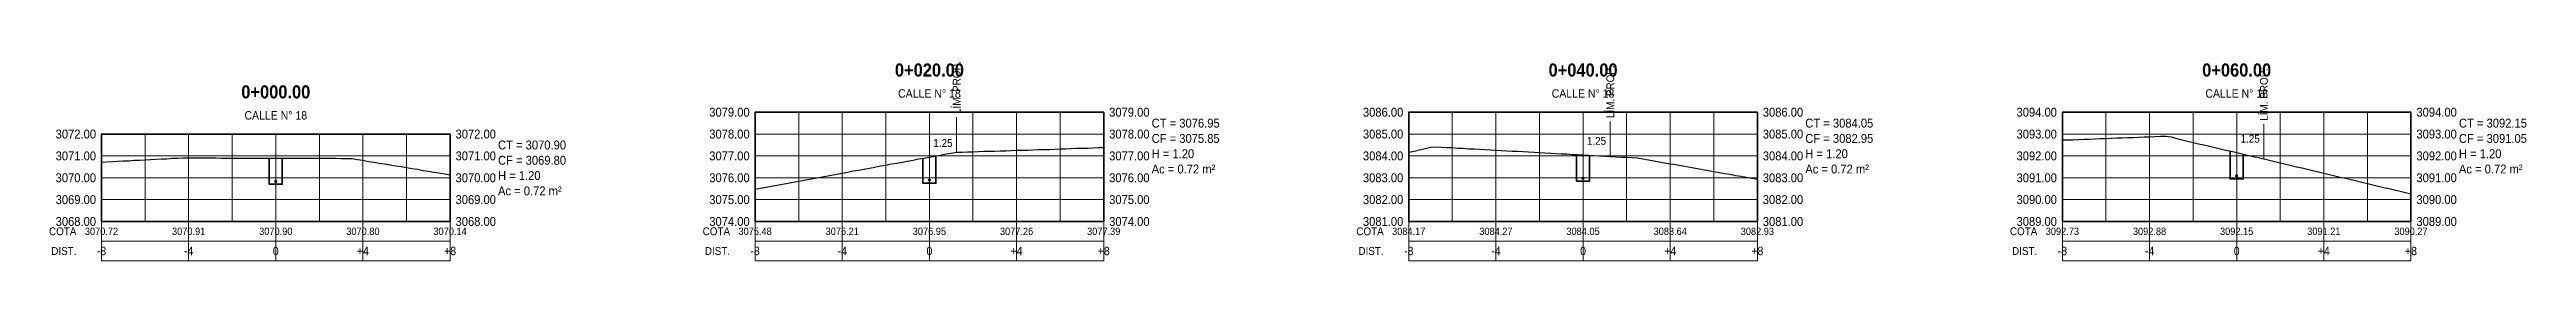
# Model space of a CAD drawing. Header units: metres. Extents: x 295850 to 310263, y 8095845 to 8104014.
# Drawn here: x 297389.6 to 297503.3, y 8103998.2 to 8104007.3 of the extents above; entities that cross this region are included whole.
import ezdxf
from ezdxf.enums import TextEntityAlignment as Align

# ---------------------------------------------------------------- set-up
doc = ezdxf.new("R2010")
doc.units = ezdxf.units.M
doc.linetypes.add('CENTER', pattern=[5.08, 3.175, -0.635, 0.635, -0.635])
for name, color, linetype, lineweight in [('AP-EJES', 8, 'CENTER', 13), ('PERF-BANDAS', 7, 'Continuous', 18), ('PERF-MARCO', 7, 'Continuous', 35), ('SEC-GRILLA', 252, 'Continuous', 9), ('SEC-TERRENO', 32, 'Continuous', 25), ('SEC-TUB', 5, 'Continuous', 35), ('SEC-TXT', 7, 'Continuous', 18), ('SEC-ZANJA', 1, 'Continuous', 35)]:
    doc.layers.add(name, color=color, linetype=linetype, lineweight=lineweight)
doc.styles.add('ARIAL', font='arial.ttf')
doc.styles.add('ARIAL-B', font='arialbd.ttf')

# ---------------------------------------------------------------- blocks, each defined once
blk = doc.blocks.new('SECCION_C18_000000')
at = {"layer": 'SEC-TUB'}
h = blk.add_hatch(color=256, dxfattribs=at)
h.dxf.hatch_style = 1
h.paths.add_polyline_path([(297400.04, 8104001.83), (297400.04, 8104001.84), (297400.04, 8104001.84), (297400.03, 8104001.85), (297400.03, 8104001.85), (297400.03, 8104001.86), (297400.03, 8104001.86), (297400.02, 8104001.86), (297400.02, 8104001.87), (297400.01, 8104001.87), (297400.01, 8104001.87), (297400, 8104001.87), (297400, 8104001.87), (297400, 8104001.87), (297399.99, 8104001.87), (297399.99, 8104001.87), (297399.98, 8104001.87), (297399.98, 8104001.86), (297399.97, 8104001.86), (297399.97, 8104001.86), (297399.97, 8104001.85), (297399.97, 8104001.85), (297399.96, 8104001.84), (297399.96, 8104001.84), (297399.96, 8104001.83), (297399.96, 8104001.83), (297399.96, 8104001.82), (297399.97, 8104001.82), (297399.97, 8104001.81), (297399.97, 8104001.81), (297399.97, 8104001.81), (297399.98, 8104001.8), (297399.98, 8104001.8), (297399.99, 8104001.8), (297399.99, 8104001.8), (297400, 8104001.8), (297400, 8104001.8), (297400, 8104001.8), (297400.01, 8104001.8), (297400.01, 8104001.8), (297400.02, 8104001.8), (297400.02, 8104001.8), (297400.03, 8104001.81), (297400.03, 8104001.81), (297400.03, 8104001.81), (297400.03, 8104001.82), (297400.04, 8104001.82), (297400.04, 8104001.83)])
at = {"layer": 'AP-EJES'}
blk.add_line((297400, 8104000), (297400, 8104004), dxfattribs=at)
at = {"layer": 'PERF-BANDAS'}
for p, q in [((297392, 8104000), (297392, 8103998.2)), ((297396, 8104000), (297396, 8103998.2)), ((297400, 8104000), (297400, 8103998.2)), ((297404, 8104000), (297404, 8103998.2)), ((297408, 8104000), (297408, 8103998.2)), ((297392, 8103999.1), (297408, 8103999.1))]:
    blk.add_line(p, q, dxfattribs=at)
blk.add_lwpolyline([(297392, 8103998.2), (297408, 8103998.2), (297408, 8104000), (297392, 8104000)], close=True, dxfattribs=at)
at = {"layer": 'PERF-MARCO'}
blk.add_lwpolyline([(297392, 8104000), (297408, 8104000), (297408, 8104004), (297392, 8104004)], close=True, dxfattribs=at)
at = {"layer": 'SEC-GRILLA'}
for p, q in [((297392, 8104004), (297408, 8104004)), ((297392, 8104000), (297392, 8104004)), ((297394, 8104000), (297394, 8104004)), ((297396, 8104000), (297396, 8104004)), ((297398, 8104000), (297398, 8104004)), ((297400, 8104000), (297400, 8104004)), ((297402, 8104000), (297402, 8104004)), ((297404, 8104000), (297404, 8104004)), ((297406, 8104000), (297406, 8104004)), ((297408, 8104000), (297408, 8104004)), ((297392, 8104003), (297408, 8104003)), ((297392, 8104002), (297408, 8104002)), ((297392, 8104001), (297408, 8104001)), ((297392, 8104000), (297408, 8104000))]:
    blk.add_line(p, q, dxfattribs=at)
at = {"layer": 'SEC-TERRENO'}
blk.add_lwpolyline([(297392, 8104002.72), (297392.25, 8104002.73), (297392.5, 8104002.75), (297392.75, 8104002.76), (297393, 8104002.77), (297393.25, 8104002.78), (297393.5, 8104002.8), (297393.75, 8104002.81), (297394, 8104002.82), (297394.25, 8104002.83), (297394.5, 8104002.85), (297394.75, 8104002.86), (297395, 8104002.87), (297395.25, 8104002.89), (297395.5, 8104002.9), (297395.75, 8104002.91), (297396, 8104002.91), (297396.25, 8104002.91), (297396.5, 8104002.91), (297396.75, 8104002.91), (297397, 8104002.91), (297397.25, 8104002.91), (297397.5, 8104002.9), (297397.75, 8104002.9), (297398, 8104002.9), (297398.25, 8104002.9), (297398.5, 8104002.9), (297398.75, 8104002.9), (297399, 8104002.9), (297399.25, 8104002.9), (297399.5, 8104002.9), (297399.75, 8104002.9), (297400, 8104002.9), (297400.25, 8104002.89), (297400.5, 8104002.89), (297400.75, 8104002.89), (297401, 8104002.89), (297401.25, 8104002.89), (297401.5, 8104002.89), (297401.75, 8104002.89), (297402, 8104002.89), (297402.25, 8104002.89), (297402.5, 8104002.89), (297402.75, 8104002.89), (297403, 8104002.88), (297403.25, 8104002.88), (297403.5, 8104002.88), (297403.75, 8104002.84), (297404, 8104002.8), (297404.25, 8104002.75), (297404.5, 8104002.71), (297404.75, 8104002.67), (297405, 8104002.63), (297405.25, 8104002.59), (297405.5, 8104002.55), (297405.75, 8104002.51), (297406, 8104002.47), (297406.25, 8104002.43), (297406.5, 8104002.39), (297406.75, 8104002.34), (297407, 8104002.3), (297407.25, 8104002.26), (297407.5, 8104002.22), (297407.75, 8104002.18), (297408, 8104002.14)], dxfattribs=at)
at = {"layer": 'SEC-TUB'}
blk.add_circle((297400, 8104001.83), 0.0375, dxfattribs=at)
at = {"layer": 'SEC-ZANJA'}
blk.add_lwpolyline([(297399.7, 8104002.9), (297399.7, 8104001.7), (297400.3, 8104001.7), (297400.3, 8104002.89)], dxfattribs=at)
at = {"layer": 'SEC-TXT', "width": 0.9}
for s, height, style, p in [('0+000.00', 0.6, 'ARIAL-B', (297400, 8104005.45)), ('CALLE N° 18', 0.384, 'ARIAL', (297400, 8104004.55))]:
    blk.add_text(s, height=height, dxfattribs=dict(at, style=style)).set_placement(p, align=Align.BOTTOM_CENTER)
at = {"layer": 'SEC-TXT', "style": 'ARIAL', "width": 0.9}
for s, height, p in [('3072.00', 0.408, (297391.75, 8104004)), ('3071.00', 0.408, (297391.75, 8104003)), ('3070.00', 0.408, (297391.75, 8104002)), ('3069.00', 0.408, (297391.75, 8104001)), ('3068.00', 0.408, (297391.75, 8104000)), ('COTA', 0.36, (297390.85, 8103999.55)), ('DIST.', 0.36, (297390.85, 8103998.65))]:
    blk.add_text(s, height=height, dxfattribs=at).set_placement(p, align=Align.MIDDLE_RIGHT)
for s, p in [('3072.00', (297408.25, 8104004)), ('3071.00', (297408.25, 8104003)), ('CT = 3070.90', (297410.2, 8104003.5)), ('3070.00', (297408.25, 8104002)), ('CF = 3069.80', (297410.2, 8104002.8)), ('H = 1.20', (297410.2, 8104002.1)), ('3069.00', (297408.25, 8104001)), ('Ac = 0.72 m²', (297410.2, 8104001.4)), ('3068.00', (297408.25, 8104000))]:
    blk.add_text(s, height=0.408, dxfattribs=at).set_placement(p, align=Align.MIDDLE_LEFT)
for s, height, p in [('3070.72', 0.336, (297392, 8103999.55)), ('-8', 0.384, (297392, 8103998.65)), ('3070.91', 0.336, (297396, 8103999.55)), ('-4', 0.384, (297396, 8103998.65)), ('3070.90', 0.336, (297400, 8103999.55)), ('0', 0.384, (297400, 8103998.65)), ('3070.80', 0.336, (297404, 8103999.55)), ('+4', 0.384, (297404, 8103998.65)), ('3070.14', 0.336, (297408, 8103999.55)), ('+8', 0.384, (297408, 8103998.65))]:
    blk.add_text(s, height=height, dxfattribs=at).set_placement(p, align=Align.MIDDLE_CENTER)
blk = doc.blocks.new('SECCION_C18_002000')
at = {"layer": 'SEC-TUB'}
h = blk.add_hatch(color=256, dxfattribs=at)
h.dxf.hatch_style = 1
h.paths.add_polyline_path([(297430.04, 8104001.89), (297430.04, 8104001.89), (297430.04, 8104001.9), (297430.03, 8104001.9), (297430.03, 8104001.9), (297430.03, 8104001.91), (297430.03, 8104001.91), (297430.02, 8104001.92), (297430.02, 8104001.92), (297430.01, 8104001.92), (297430.01, 8104001.92), (297430, 8104001.92), (297430, 8104001.92), (297430, 8104001.92), (297429.99, 8104001.92), (297429.99, 8104001.92), (297429.98, 8104001.92), (297429.98, 8104001.92), (297429.97, 8104001.91), (297429.97, 8104001.91), (297429.97, 8104001.9), (297429.97, 8104001.9), (297429.96, 8104001.9), (297429.96, 8104001.89), (297429.96, 8104001.89), (297429.96, 8104001.88), (297429.96, 8104001.88), (297429.97, 8104001.87), (297429.97, 8104001.87), (297429.97, 8104001.86), (297429.97, 8104001.86), (297429.98, 8104001.86), (297429.98, 8104001.85), (297429.99, 8104001.85), (297429.99, 8104001.85), (297430, 8104001.85), (297430, 8104001.85), (297430, 8104001.85), (297430.01, 8104001.85), (297430.01, 8104001.85), (297430.02, 8104001.85), (297430.02, 8104001.86), (297430.03, 8104001.86), (297430.03, 8104001.86), (297430.03, 8104001.87), (297430.03, 8104001.87), (297430.04, 8104001.88), (297430.04, 8104001.88)])
at = {"layer": 'AP-EJES'}
for p, q in [((297430, 8104000), (297430, 8104005)), ((297431.25, 8104003.17), (297431.25, 8104004.77))]:
    blk.add_line(p, q, dxfattribs=at)
at = {"layer": 'PERF-BANDAS'}
for p, q in [((297422, 8104000), (297422, 8103998.2)), ((297426, 8104000), (297426, 8103998.2)), ((297430, 8104000), (297430, 8103998.2)), ((297434, 8104000), (297434, 8103998.2)), ((297438, 8104000), (297438, 8103998.2)), ((297422, 8103999.1), (297438, 8103999.1))]:
    blk.add_line(p, q, dxfattribs=at)
blk.add_lwpolyline([(297422, 8103998.2), (297438, 8103998.2), (297438, 8104000), (297422, 8104000)], close=True, dxfattribs=at)
at = {"layer": 'PERF-MARCO'}
blk.add_lwpolyline([(297422, 8104000), (297438, 8104000), (297438, 8104005), (297422, 8104005)], close=True, dxfattribs=at)
at = {"layer": 'SEC-GRILLA'}
for p, q in [((297422, 8104005), (297438, 8104005)), ((297422, 8104000), (297422, 8104005)), ((297424, 8104000), (297424, 8104005)), ((297426, 8104000), (297426, 8104005)), ((297428, 8104000), (297428, 8104005)), ((297430, 8104000), (297430, 8104005)), ((297432, 8104000), (297432, 8104005)), ((297434, 8104000), (297434, 8104005)), ((297436, 8104000), (297436, 8104005)), ((297438, 8104000), (297438, 8104005)), ((297422, 8104004), (297438, 8104004)), ((297422, 8104003), (297438, 8104003)), ((297422, 8104002), (297438, 8104002)), ((297422, 8104001), (297438, 8104001)), ((297422, 8104000), (297438, 8104000))]:
    blk.add_line(p, q, dxfattribs=at)
at = {"layer": 'SEC-TERRENO'}
blk.add_lwpolyline([(297422, 8104001.48), (297422.25, 8104001.52), (297422.5, 8104001.57), (297422.75, 8104001.62), (297423, 8104001.66), (297423.25, 8104001.71), (297423.5, 8104001.75), (297423.75, 8104001.8), (297424, 8104001.85), (297424.25, 8104001.89), (297424.5, 8104001.94), (297424.75, 8104001.98), (297425, 8104002.03), (297425.25, 8104002.08), (297425.5, 8104002.12), (297425.75, 8104002.17), (297426, 8104002.21), (297426.25, 8104002.26), (297426.5, 8104002.31), (297426.75, 8104002.35), (297427, 8104002.4), (297427.25, 8104002.44), (297427.5, 8104002.49), (297427.75, 8104002.54), (297428, 8104002.58), (297428.25, 8104002.63), (297428.5, 8104002.67), (297428.75, 8104002.72), (297429, 8104002.76), (297429.25, 8104002.81), (297429.5, 8104002.86), (297429.75, 8104002.9), (297430, 8104002.95), (297430.25, 8104002.99), (297430.5, 8104003.04), (297430.75, 8104003.09), (297431, 8104003.13), (297431.25, 8104003.17), (297431.5, 8104003.17), (297431.75, 8104003.18), (297432, 8104003.19), (297432.25, 8104003.2), (297432.5, 8104003.21), (297432.75, 8104003.21), (297433, 8104003.22), (297433.25, 8104003.23), (297433.5, 8104003.24), (297433.75, 8104003.25), (297434, 8104003.26), (297434.25, 8104003.26), (297434.5, 8104003.27), (297434.75, 8104003.28), (297435, 8104003.29), (297435.25, 8104003.3), (297435.5, 8104003.3), (297435.75, 8104003.31), (297436, 8104003.32), (297436.25, 8104003.33), (297436.5, 8104003.34), (297436.75, 8104003.35), (297437, 8104003.35), (297437.25, 8104003.36), (297437.5, 8104003.37), (297437.75, 8104003.38), (297438, 8104003.39)], dxfattribs=at)
at = {"layer": 'SEC-TUB'}
blk.add_circle((297430, 8104001.89), 0.0375, dxfattribs=at)
at = {"layer": 'SEC-ZANJA'}
blk.add_lwpolyline([(297429.7, 8104002.89), (297429.7, 8104001.75), (297430.3, 8104001.75), (297430.3, 8104003)], dxfattribs=at)
at = {"layer": 'SEC-TXT', "width": 0.9}
for s, height, style, p in [('0+020.00', 0.6, 'ARIAL-B', (297430, 8104006.45)), ('CALLE N° 18', 0.384, 'ARIAL', (297430, 8104005.55)), ('1.25', 0.36, 'ARIAL', (297430.62, 8104003.3))]:
    blk.add_text(s, height=height, dxfattribs=dict(at, style=style)).set_placement(p, align=Align.BOTTOM_CENTER)
at = {"layer": 'SEC-TXT', "style": 'ARIAL', "width": 0.9}
blk.add_text('LÍM. PROP.', height=0.36, rotation=90, dxfattribs=at).set_placement((297431.25, 8104004.92), align=Align.MIDDLE_LEFT)
for s, height, p in [('3079.00', 0.408, (297421.75, 8104005)), ('3078.00', 0.408, (297421.75, 8104004)), ('3077.00', 0.408, (297421.75, 8104003)), ('3076.00', 0.408, (297421.75, 8104002)), ('3075.00', 0.408, (297421.75, 8104001)), ('3074.00', 0.408, (297421.75, 8104000)), ('COTA', 0.36, (297420.85, 8103999.55)), ('DIST.', 0.36, (297420.85, 8103998.65))]:
    blk.add_text(s, height=height, dxfattribs=at).set_placement(p, align=Align.MIDDLE_RIGHT)
for s, p in [('3079.00', (297438.25, 8104005)), ('CT = 3076.95', (297440.2, 8104004.5)), ('3078.00', (297438.25, 8104004)), ('3077.00', (297438.25, 8104003)), ('CF = 3075.85', (297440.2, 8104003.8)), ('H = 1.20', (297440.2, 8104003.1)), ('3076.00', (297438.25, 8104002)), ('Ac = 0.72 m²', (297440.2, 8104002.4)), ('3075.00', (297438.25, 8104001)), ('3074.00', (297438.25, 8104000))]:
    blk.add_text(s, height=0.408, dxfattribs=at).set_placement(p, align=Align.MIDDLE_LEFT)
for s, height, p in [('3075.48', 0.336, (297422, 8103999.55)), ('-8', 0.384, (297422, 8103998.65)), ('3076.21', 0.336, (297426, 8103999.55)), ('-4', 0.384, (297426, 8103998.65)), ('3076.95', 0.336, (297430, 8103999.55)), ('0', 0.384, (297430, 8103998.65)), ('3077.26', 0.336, (297434, 8103999.55)), ('+4', 0.384, (297434, 8103998.65)), ('3077.39', 0.336, (297438, 8103999.55)), ('+8', 0.384, (297438, 8103998.65))]:
    blk.add_text(s, height=height, dxfattribs=at).set_placement(p, align=Align.MIDDLE_CENTER)
blk = doc.blocks.new('SECCION_C18_004000')
at = {"layer": 'SEC-TUB'}
h = blk.add_hatch(color=256, dxfattribs=at)
h.dxf.hatch_style = 1
h.paths.add_polyline_path([(297460.04, 8104001.98), (297460.04, 8104001.99), (297460.04, 8104001.99), (297460.03, 8104002), (297460.03, 8104002), (297460.03, 8104002.01), (297460.03, 8104002.01), (297460.02, 8104002.01), (297460.02, 8104002.02), (297460.01, 8104002.02), (297460.01, 8104002.02), (297460, 8104002.02), (297460, 8104002.02), (297460, 8104002.02), (297459.99, 8104002.02), (297459.99, 8104002.02), (297459.98, 8104002.02), (297459.98, 8104002.01), (297459.97, 8104002.01), (297459.97, 8104002.01), (297459.97, 8104002), (297459.97, 8104002), (297459.96, 8104001.99), (297459.96, 8104001.99), (297459.96, 8104001.98), (297459.96, 8104001.98), (297459.96, 8104001.97), (297459.97, 8104001.97), (297459.97, 8104001.96), (297459.97, 8104001.96), (297459.97, 8104001.96), (297459.98, 8104001.95), (297459.98, 8104001.95), (297459.99, 8104001.95), (297459.99, 8104001.95), (297460, 8104001.95), (297460, 8104001.95), (297460, 8104001.95), (297460.01, 8104001.95), (297460.01, 8104001.95), (297460.02, 8104001.95), (297460.02, 8104001.95), (297460.03, 8104001.96), (297460.03, 8104001.96), (297460.03, 8104001.96), (297460.03, 8104001.97), (297460.04, 8104001.97), (297460.04, 8104001.98)])
at = {"layer": 'AP-EJES'}
for p, q in [((297460, 8104000), (297460, 8104005)), ((297461.25, 8104002.98), (297461.25, 8104004.58))]:
    blk.add_line(p, q, dxfattribs=at)
at = {"layer": 'PERF-BANDAS'}
for p, q in [((297452, 8104000), (297452, 8103998.2)), ((297456, 8104000), (297456, 8103998.2)), ((297460, 8104000), (297460, 8103998.2)), ((297464, 8104000), (297464, 8103998.2)), ((297468, 8104000), (297468, 8103998.2)), ((297452, 8103999.1), (297468, 8103999.1))]:
    blk.add_line(p, q, dxfattribs=at)
blk.add_lwpolyline([(297452, 8103998.2), (297468, 8103998.2), (297468, 8104000), (297452, 8104000)], close=True, dxfattribs=at)
at = {"layer": 'PERF-MARCO'}
blk.add_lwpolyline([(297452, 8104000), (297468, 8104000), (297468, 8104005), (297452, 8104005)], close=True, dxfattribs=at)
at = {"layer": 'SEC-GRILLA'}
for p, q in [((297452, 8104005), (297468, 8104005)), ((297452, 8104000), (297452, 8104005)), ((297454, 8104000), (297454, 8104005)), ((297456, 8104000), (297456, 8104005)), ((297458, 8104000), (297458, 8104005)), ((297460, 8104000), (297460, 8104005)), ((297462, 8104000), (297462, 8104005)), ((297464, 8104000), (297464, 8104005)), ((297466, 8104000), (297466, 8104005)), ((297468, 8104000), (297468, 8104005)), ((297452, 8104004), (297468, 8104004)), ((297452, 8104003), (297468, 8104003)), ((297452, 8104002), (297468, 8104002)), ((297452, 8104001), (297468, 8104001)), ((297452, 8104000), (297468, 8104000))]:
    blk.add_line(p, q, dxfattribs=at)
at = {"layer": 'SEC-TERRENO'}
blk.add_lwpolyline([(297452, 8104003.17), (297452.25, 8104003.22), (297452.5, 8104003.28), (297452.75, 8104003.34), (297453, 8104003.4), (297453.25, 8104003.42), (297453.5, 8104003.4), (297453.75, 8104003.39), (297454, 8104003.38), (297454.25, 8104003.36), (297454.5, 8104003.35), (297454.75, 8104003.33), (297455, 8104003.32), (297455.25, 8104003.31), (297455.5, 8104003.29), (297455.75, 8104003.28), (297456, 8104003.27), (297456.25, 8104003.25), (297456.5, 8104003.24), (297456.75, 8104003.22), (297457, 8104003.21), (297457.25, 8104003.2), (297457.5, 8104003.18), (297457.75, 8104003.17), (297458, 8104003.16), (297458.25, 8104003.14), (297458.5, 8104003.13), (297458.75, 8104003.11), (297459, 8104003.1), (297459.25, 8104003.09), (297459.5, 8104003.07), (297459.75, 8104003.06), (297460, 8104003.05), (297460.25, 8104003.03), (297460.5, 8104003.02), (297460.75, 8104003), (297461, 8104002.99), (297461.25, 8104002.98), (297461.5, 8104002.96), (297461.75, 8104002.95), (297462, 8104002.94), (297462.25, 8104002.92), (297462.5, 8104002.91), (297462.75, 8104002.87), (297463, 8104002.82), (297463.25, 8104002.78), (297463.5, 8104002.73), (297463.75, 8104002.69), (297464, 8104002.64), (297464.25, 8104002.6), (297464.5, 8104002.56), (297464.75, 8104002.51), (297465, 8104002.47), (297465.25, 8104002.42), (297465.5, 8104002.38), (297465.75, 8104002.33), (297466, 8104002.29), (297466.25, 8104002.24), (297466.5, 8104002.2), (297466.75, 8104002.16), (297467, 8104002.11), (297467.25, 8104002.07), (297467.5, 8104002.02), (297467.75, 8104001.98), (297468, 8104001.93)], dxfattribs=at)
at = {"layer": 'SEC-TUB'}
blk.add_circle((297460, 8104001.98), 0.0375, dxfattribs=at)
at = {"layer": 'SEC-ZANJA'}
blk.add_lwpolyline([(297459.7, 8104003.06), (297459.7, 8104001.85), (297460.3, 8104001.85), (297460.3, 8104003.03)], dxfattribs=at)
at = {"layer": 'SEC-TXT', "width": 0.9}
for s, height, style, p in [('0+040.00', 0.6, 'ARIAL-B', (297460, 8104006.45)), ('CALLE N° 18', 0.384, 'ARIAL', (297460, 8104005.55)), ('1.25', 0.36, 'ARIAL', (297460.62, 8104003.4))]:
    blk.add_text(s, height=height, dxfattribs=dict(at, style=style)).set_placement(p, align=Align.BOTTOM_CENTER)
at = {"layer": 'SEC-TXT', "style": 'ARIAL', "width": 0.9}
blk.add_text('LÍM. PROP.', height=0.36, rotation=90, dxfattribs=at).set_placement((297461.25, 8104004.73), align=Align.MIDDLE_LEFT)
for s, height, p in [('3086.00', 0.408, (297451.75, 8104005)), ('3085.00', 0.408, (297451.75, 8104004)), ('3084.00', 0.408, (297451.75, 8104003)), ('3083.00', 0.408, (297451.75, 8104002)), ('3082.00', 0.408, (297451.75, 8104001)), ('3081.00', 0.408, (297451.75, 8104000)), ('COTA', 0.36, (297450.85, 8103999.55)), ('DIST.', 0.36, (297450.85, 8103998.65))]:
    blk.add_text(s, height=height, dxfattribs=at).set_placement(p, align=Align.MIDDLE_RIGHT)
for s, p in [('3086.00', (297468.25, 8104005)), ('CT = 3084.05', (297470.2, 8104004.5)), ('3085.00', (297468.25, 8104004)), ('3084.00', (297468.25, 8104003)), ('CF = 3082.95', (297470.2, 8104003.8)), ('H = 1.20', (297470.2, 8104003.1)), ('3083.00', (297468.25, 8104002)), ('Ac = 0.72 m²', (297470.2, 8104002.4)), ('3082.00', (297468.25, 8104001)), ('3081.00', (297468.25, 8104000))]:
    blk.add_text(s, height=0.408, dxfattribs=at).set_placement(p, align=Align.MIDDLE_LEFT)
for s, height, p in [('3084.17', 0.336, (297452, 8103999.55)), ('-8', 0.384, (297452, 8103998.65)), ('3084.27', 0.336, (297456, 8103999.55)), ('-4', 0.384, (297456, 8103998.65)), ('3084.05', 0.336, (297460, 8103999.55)), ('0', 0.384, (297460, 8103998.65)), ('3083.64', 0.336, (297464, 8103999.55)), ('+4', 0.384, (297464, 8103998.65)), ('3082.93', 0.336, (297468, 8103999.55)), ('+8', 0.384, (297468, 8103998.65))]:
    blk.add_text(s, height=height, dxfattribs=at).set_placement(p, align=Align.MIDDLE_CENTER)
blk = doc.blocks.new('SECCION_C18_006000')
at = {"layer": 'SEC-TUB'}
h = blk.add_hatch(color=256, dxfattribs=at)
h.dxf.hatch_style = 1
h.paths.add_polyline_path([(297490.04, 8104002.09), (297490.04, 8104002.09), (297490.04, 8104002.1), (297490.03, 8104002.1), (297490.03, 8104002.11), (297490.03, 8104002.11), (297490.03, 8104002.12), (297490.02, 8104002.12), (297490.02, 8104002.12), (297490.01, 8104002.12), (297490.01, 8104002.13), (297490, 8104002.13), (297490, 8104002.13), (297490, 8104002.13), (297489.99, 8104002.13), (297489.99, 8104002.12), (297489.98, 8104002.12), (297489.98, 8104002.12), (297489.97, 8104002.12), (297489.97, 8104002.11), (297489.97, 8104002.11), (297489.97, 8104002.1), (297489.96, 8104002.1), (297489.96, 8104002.09), (297489.96, 8104002.09), (297489.96, 8104002.08), (297489.96, 8104002.08), (297489.97, 8104002.07), (297489.97, 8104002.07), (297489.97, 8104002.07), (297489.97, 8104002.06), (297489.98, 8104002.06), (297489.98, 8104002.06), (297489.99, 8104002.05), (297489.99, 8104002.05), (297490, 8104002.05), (297490, 8104002.05), (297490, 8104002.05), (297490.01, 8104002.05), (297490.01, 8104002.05), (297490.02, 8104002.06), (297490.02, 8104002.06), (297490.03, 8104002.06), (297490.03, 8104002.07), (297490.03, 8104002.07), (297490.03, 8104002.07), (297490.04, 8104002.08), (297490.04, 8104002.08)])
at = {"layer": 'AP-EJES'}
for p, q in [((297490, 8104000), (297490, 8104005)), ((297491.25, 8104002.86), (297491.25, 8104004.46))]:
    blk.add_line(p, q, dxfattribs=at)
at = {"layer": 'PERF-BANDAS'}
for p, q in [((297482, 8104000), (297482, 8103998.2)), ((297486, 8104000), (297486, 8103998.2)), ((297490, 8104000), (297490, 8103998.2)), ((297494, 8104000), (297494, 8103998.2)), ((297498, 8104000), (297498, 8103998.2)), ((297482, 8103999.1), (297498, 8103999.1))]:
    blk.add_line(p, q, dxfattribs=at)
blk.add_lwpolyline([(297482, 8103998.2), (297498, 8103998.2), (297498, 8104000), (297482, 8104000)], close=True, dxfattribs=at)
at = {"layer": 'PERF-MARCO'}
blk.add_lwpolyline([(297482, 8104000), (297498, 8104000), (297498, 8104005), (297482, 8104005)], close=True, dxfattribs=at)
at = {"layer": 'SEC-GRILLA'}
for p, q in [((297482, 8104005), (297498, 8104005)), ((297482, 8104000), (297482, 8104005)), ((297484, 8104000), (297484, 8104005)), ((297486, 8104000), (297486, 8104005)), ((297488, 8104000), (297488, 8104005)), ((297490, 8104000), (297490, 8104005)), ((297492, 8104000), (297492, 8104005)), ((297494, 8104000), (297494, 8104005)), ((297496, 8104000), (297496, 8104005)), ((297498, 8104000), (297498, 8104005)), ((297482, 8104004), (297498, 8104004)), ((297482, 8104003), (297498, 8104003)), ((297482, 8104002), (297498, 8104002)), ((297482, 8104001), (297498, 8104001)), ((297482, 8104000), (297498, 8104000))]:
    blk.add_line(p, q, dxfattribs=at)
at = {"layer": 'SEC-TERRENO'}
blk.add_lwpolyline([(297482, 8104003.73), (297482.25, 8104003.74), (297482.5, 8104003.74), (297482.75, 8104003.75), (297483, 8104003.76), (297483.25, 8104003.77), (297483.5, 8104003.78), (297483.75, 8104003.79), (297484, 8104003.8), (297484.25, 8104003.81), (297484.5, 8104003.82), (297484.75, 8104003.83), (297485, 8104003.84), (297485.25, 8104003.85), (297485.5, 8104003.86), (297485.75, 8104003.87), (297486, 8104003.88), (297486.25, 8104003.89), (297486.5, 8104003.9), (297486.75, 8104003.91), (297487, 8104003.87), (297487.25, 8104003.8), (297487.5, 8104003.74), (297487.75, 8104003.68), (297488, 8104003.62), (297488.25, 8104003.56), (297488.5, 8104003.5), (297488.75, 8104003.45), (297489, 8104003.39), (297489.25, 8104003.33), (297489.5, 8104003.27), (297489.75, 8104003.21), (297490, 8104003.15), (297490.25, 8104003.09), (297490.5, 8104003.03), (297490.75, 8104002.98), (297491, 8104002.92), (297491.25, 8104002.86), (297491.5, 8104002.8), (297491.75, 8104002.74), (297492, 8104002.68), (297492.25, 8104002.62), (297492.5, 8104002.56), (297492.75, 8104002.5), (297493, 8104002.45), (297493.25, 8104002.39), (297493.5, 8104002.33), (297493.75, 8104002.27), (297494, 8104002.21), (297494.25, 8104002.15), (297494.5, 8104002.09), (297494.75, 8104002.03), (297495, 8104001.98), (297495.25, 8104001.92), (297495.5, 8104001.86), (297495.75, 8104001.8), (297496, 8104001.74), (297496.25, 8104001.68), (297496.5, 8104001.62), (297496.75, 8104001.56), (297497, 8104001.51), (297497.25, 8104001.45), (297497.5, 8104001.39), (297497.75, 8104001.33), (297498, 8104001.27)], dxfattribs=at)
at = {"layer": 'SEC-TUB'}
blk.add_circle((297490, 8104002.09), 0.0375, dxfattribs=at)
at = {"layer": 'SEC-ZANJA'}
blk.add_lwpolyline([(297489.7, 8104003.22), (297489.7, 8104001.95), (297490.3, 8104001.95), (297490.3, 8104003.08)], dxfattribs=at)
at = {"layer": 'SEC-TXT', "width": 0.9}
for s, height, style, p in [('0+060.00', 0.6, 'ARIAL-B', (297490, 8104006.45)), ('CALLE N° 18', 0.384, 'ARIAL', (297490, 8104005.55)), ('1.25', 0.36, 'ARIAL', (297490.62, 8104003.5))]:
    blk.add_text(s, height=height, dxfattribs=dict(at, style=style)).set_placement(p, align=Align.BOTTOM_CENTER)
at = {"layer": 'SEC-TXT', "style": 'ARIAL', "width": 0.9}
blk.add_text('LÍM. PROP.', height=0.36, rotation=90, dxfattribs=at).set_placement((297491.25, 8104004.61), align=Align.MIDDLE_LEFT)
for s, height, p in [('3094.00', 0.408, (297481.75, 8104005)), ('3093.00', 0.408, (297481.75, 8104004)), ('3092.00', 0.408, (297481.75, 8104003)), ('3091.00', 0.408, (297481.75, 8104002)), ('3090.00', 0.408, (297481.75, 8104001)), ('3089.00', 0.408, (297481.75, 8104000)), ('COTA', 0.36, (297480.85, 8103999.55)), ('DIST.', 0.36, (297480.85, 8103998.65))]:
    blk.add_text(s, height=height, dxfattribs=at).set_placement(p, align=Align.MIDDLE_RIGHT)
for s, p in [('3094.00', (297498.25, 8104005)), ('CT = 3092.15', (297500.2, 8104004.5)), ('3093.00', (297498.25, 8104004)), ('3092.00', (297498.25, 8104003)), ('CF = 3091.05', (297500.2, 8104003.8)), ('H = 1.20', (297500.2, 8104003.1)), ('3091.00', (297498.25, 8104002)), ('Ac = 0.72 m²', (297500.2, 8104002.4)), ('3090.00', (297498.25, 8104001)), ('3089.00', (297498.25, 8104000))]:
    blk.add_text(s, height=0.408, dxfattribs=at).set_placement(p, align=Align.MIDDLE_LEFT)
for s, height, p in [('3092.73', 0.336, (297482, 8103999.55)), ('-8', 0.384, (297482, 8103998.65)), ('3092.88', 0.336, (297486, 8103999.55)), ('-4', 0.384, (297486, 8103998.65)), ('3092.15', 0.336, (297490, 8103999.55)), ('0', 0.384, (297490, 8103998.65)), ('3091.21', 0.336, (297494, 8103999.55)), ('+4', 0.384, (297494, 8103998.65)), ('3090.27', 0.336, (297498, 8103999.55)), ('+8', 0.384, (297498, 8103998.65))]:
    blk.add_text(s, height=height, dxfattribs=at).set_placement(p, align=Align.MIDDLE_CENTER)

msp = doc.modelspace()

# ---------------------------------------------------------------- block references
at = {"layer": 'SEC-GRILLA'}
for name in ['SECCION_C18_002000', 'SECCION_C18_004000', 'SECCION_C18_006000', 'SECCION_C18_000000']:
    msp.add_blockref(name, (0, 0), dxfattribs=at)

doc.saveas('drawing.dxf')
